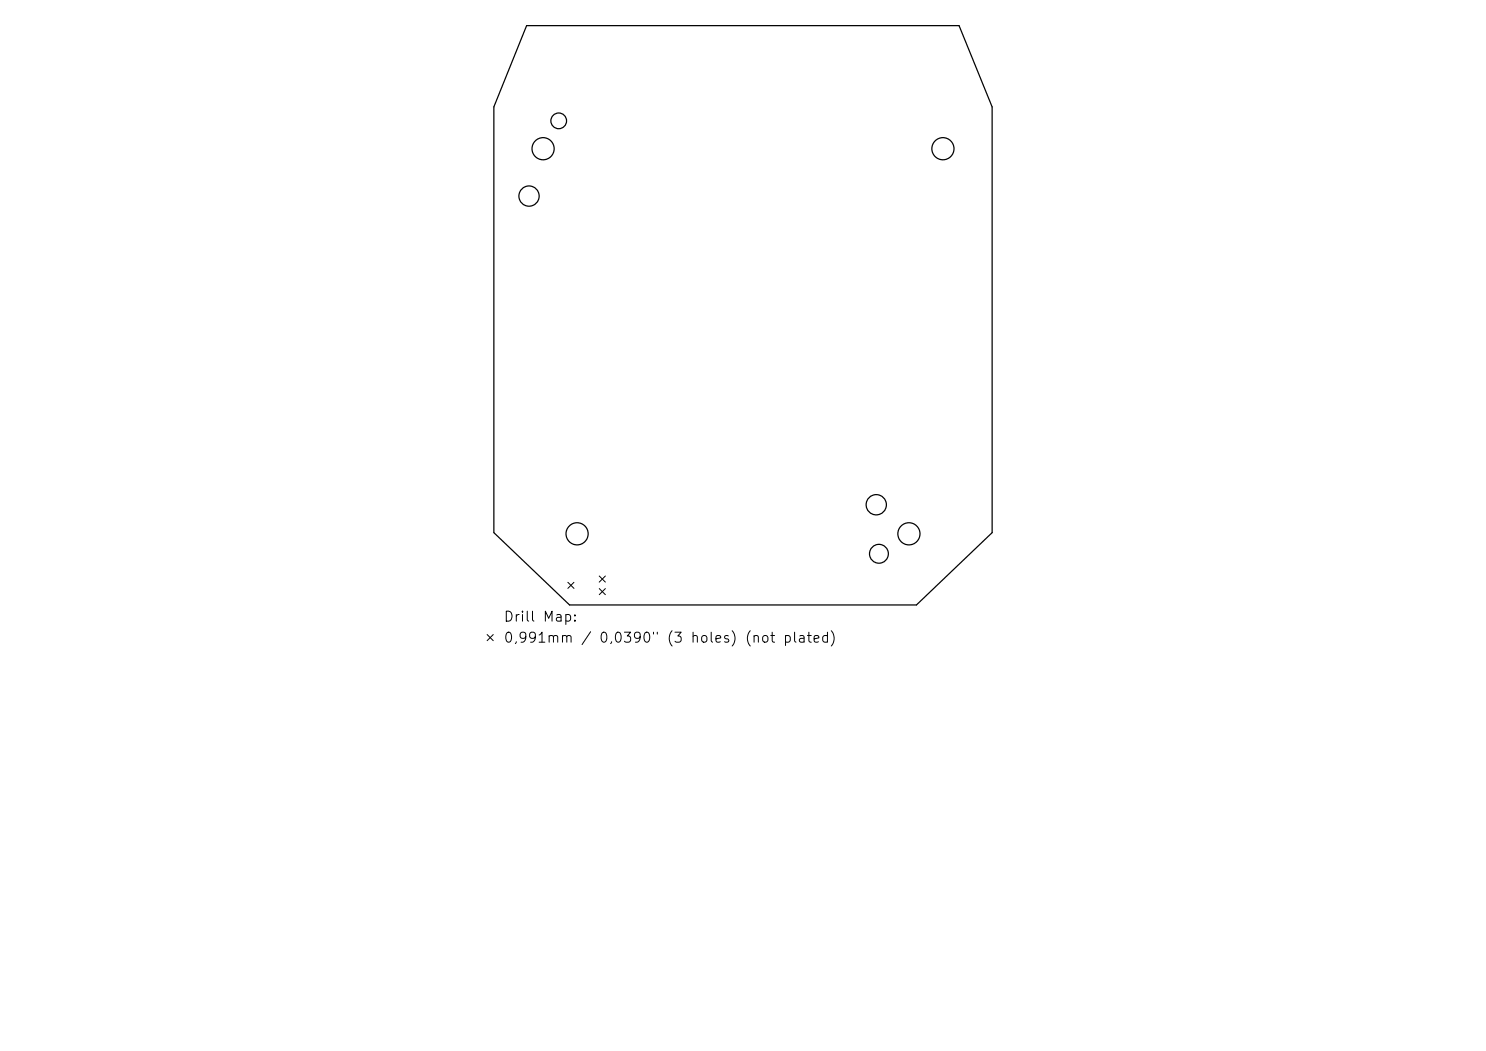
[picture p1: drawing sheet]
<svg xmlns="http://www.w3.org/2000/svg" width="297mm" height="210mm" viewBox="0 0 297 210" stroke-linecap="round" stroke-linejoin="round" font-family="sans-serif">
<defs><g id="words">
<g font-size="2">
<text x="100.5" y="124.7">Drill Map:</text>
<text x="100.5" y="128.9">0,991mm / 0,0390&quot; (3 holes) (not plated)</text>
</g>
</g></defs>
<g fill="none" stroke="#000" stroke-width=".25">
<path d="M105.3 5.1h86.4l6.6 16.3v85l-15.1 14.5h-69.4l-15.1-14.5v-85z"/>
<circle cx="105.7" cy="39.2" r="2.02"/>
<circle cx="108.5" cy="29.7" r="2.21"/>
<circle cx="111.7" cy="24.1" r="1.57"/>
<circle cx="188.5" cy="29.7" r="2.21"/>
<circle cx="115.3" cy="106.7" r="2.21"/>
<circle cx="175.1" cy="100.9" r="2.02"/>
<circle cx="175.7" cy="110.7" r="1.88"/>
<circle cx="181.7" cy="106.7" r="2.21"/>
</g>
<path d="M113.5 116.3l1.2 1.3M114.7 116.3l-1.2 1.3M119.8 115.1l1.2 1.2M119.8 117.6l1.2 1.2M121 115.1l-1.2 1.2M121 117.6l-1.2 1.2M97.4 126.8l1.2 1.2M98.6 126.8l-1.2 1.2" fill="none" stroke="#000" stroke-width=".2"/>
<use href="#words"/>
</svg>
